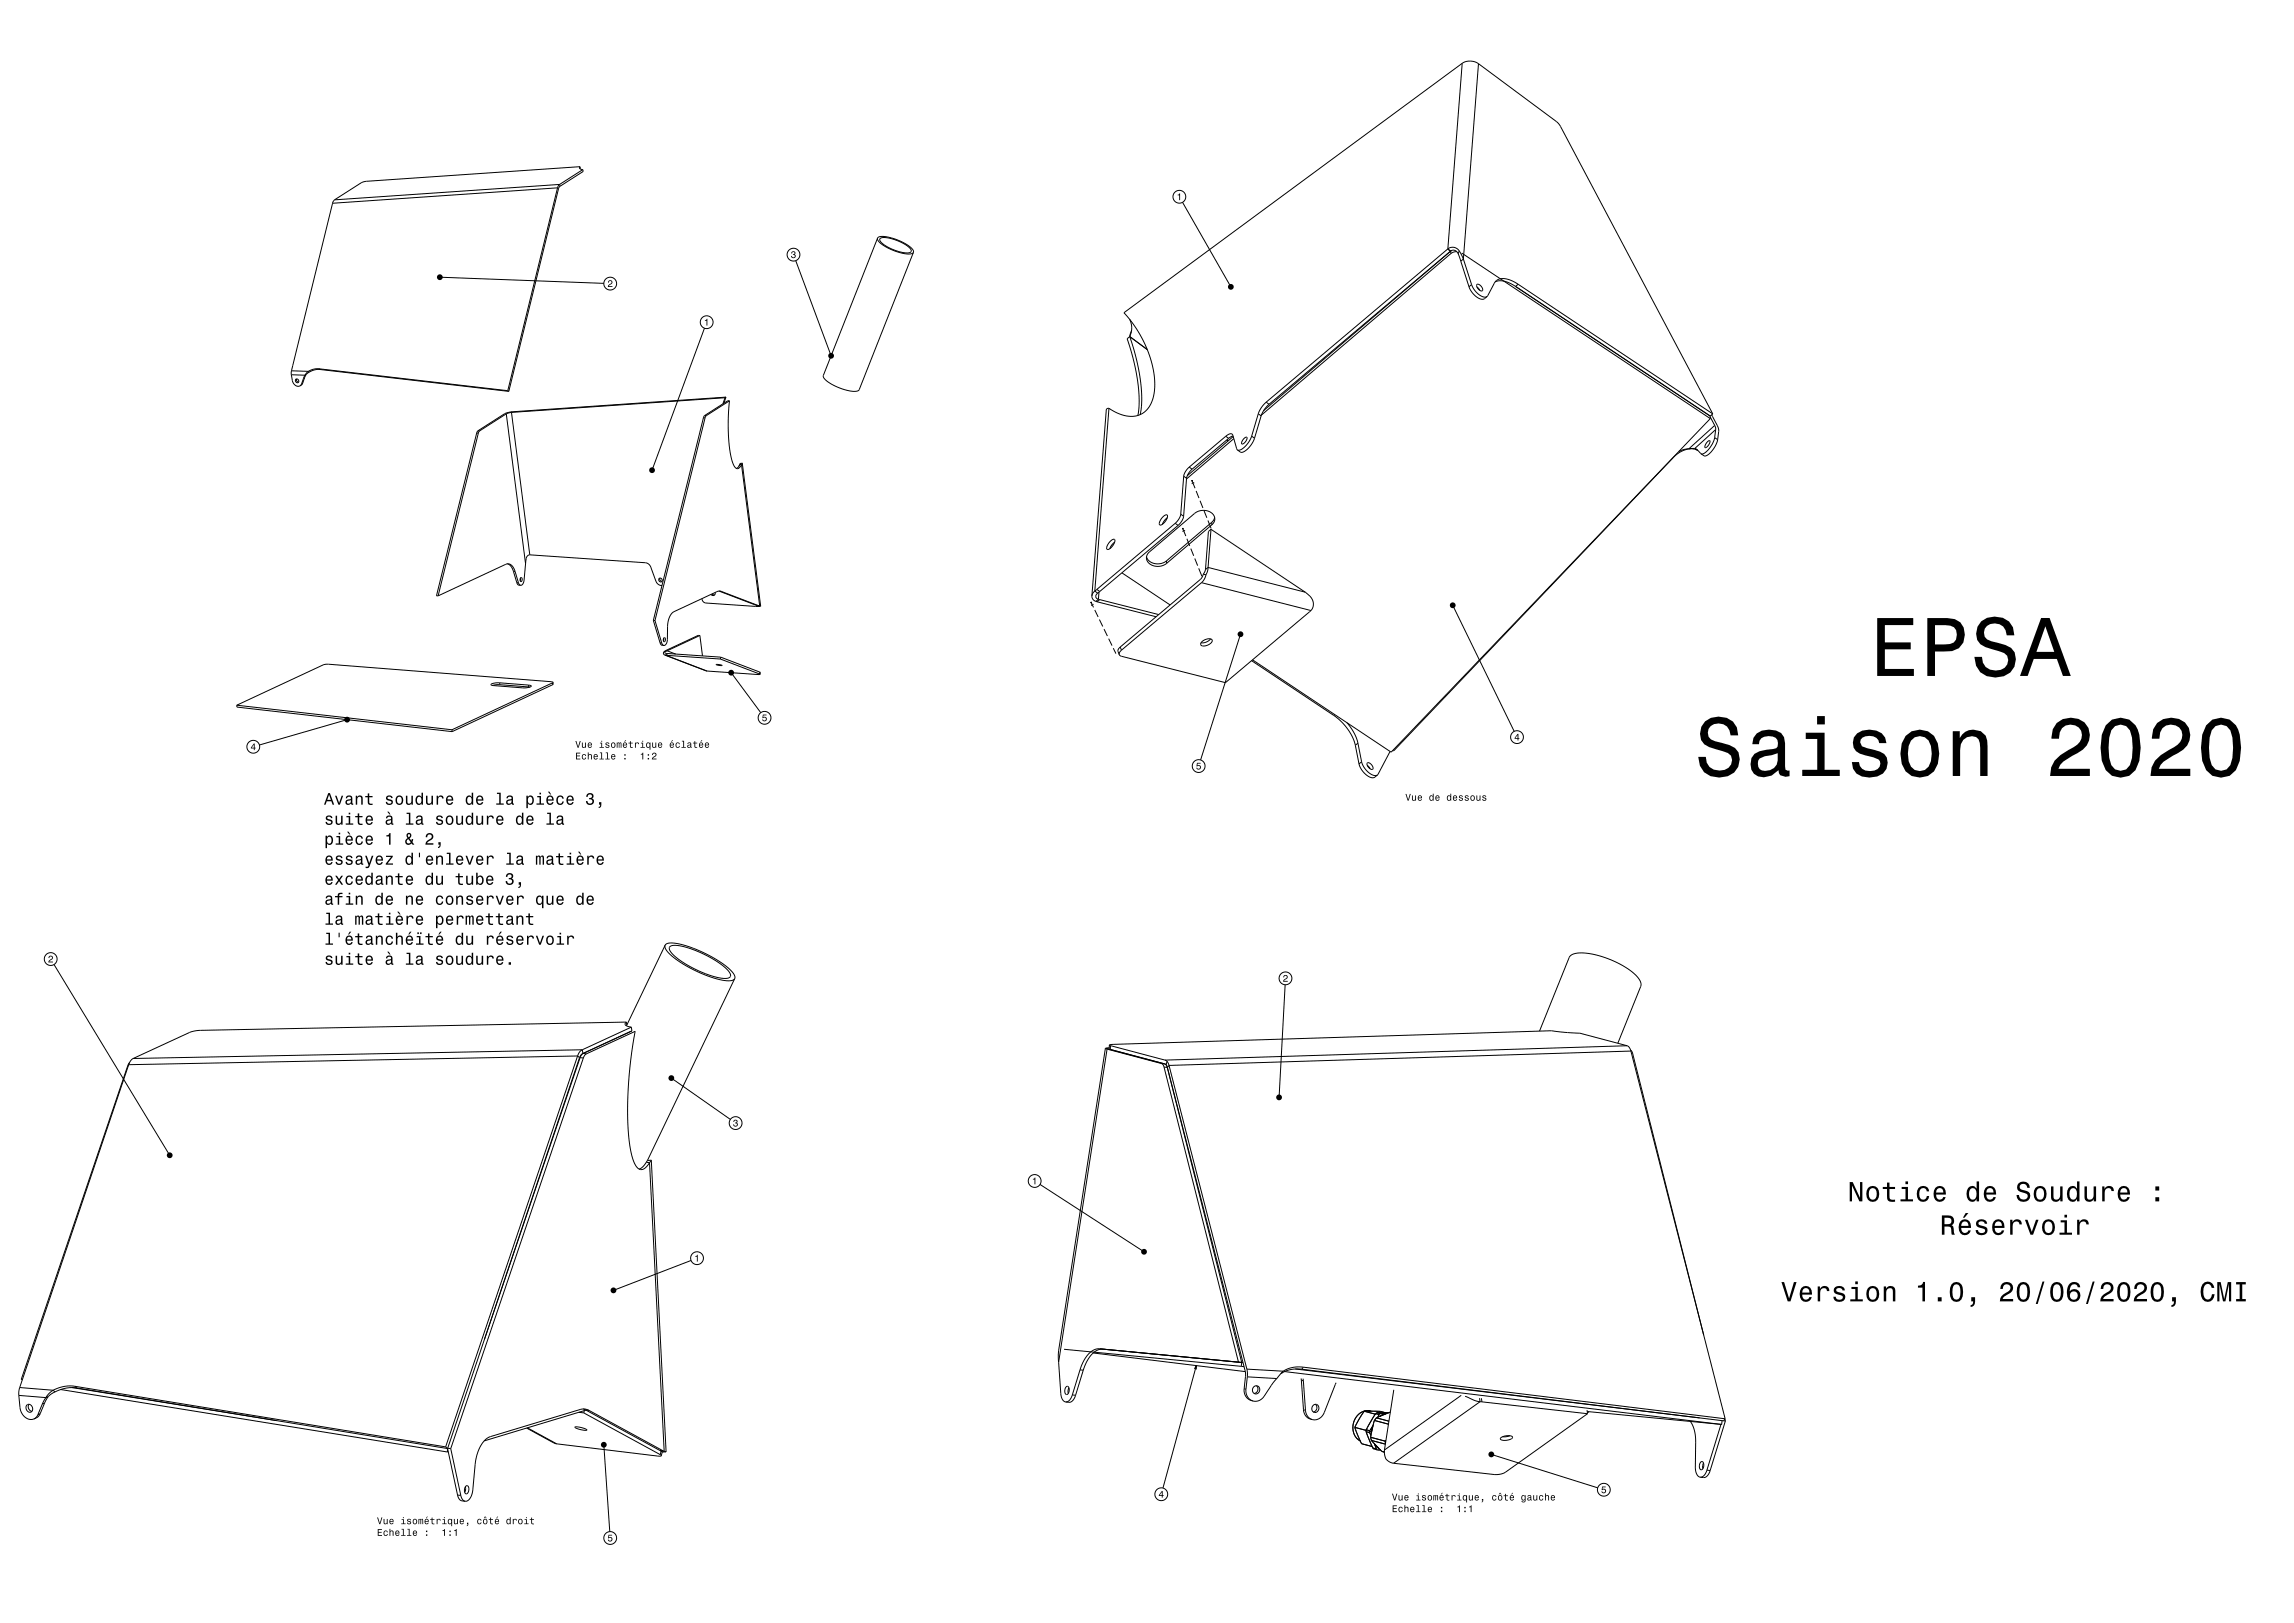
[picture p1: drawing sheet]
<svg xmlns="http://www.w3.org/2000/svg" width="1189mm" height="841mm" viewBox="0 0 1189 841" stroke-linecap="round" stroke-linejoin="round" font-family="sans-serif">
<g fill="none" stroke="#000" stroke-width=".52">
<path d="M758 33l-175 129 7 10 5 11 3 11v10l-1 4-1 3-3 3-3 1-3 1-4-1-4-1-4-2M758 33a8 8 0 0 1 8 0M758 33l-8 96M766 33l41 30 1 2 80 149M766 33l-8 101M289 97l-117 8M289 97l1 1M289 97l-26 105M290 98l-26 105M290 96l-1 1M290 96l-117 8M290 96v1"/>
<path d="M290 97v1M301 86l-1 1 2 1M301 86l-112 8-2 1-14 9M301 86v2M302 88l-12 8M302 88v1l-12 8M172 105l-21 87M173 104l-1 1M613 105l25 44M412 135l19 49M455 123l-28 72v1l2 2 6 3 7 2h2l1-1 28-71M455 123v2l2 1 6 4 7 2h2l1-1"/>
<path d="M455 123h1h2l7 1 6 4 2 1v2M456 124l4-1 5 2 6 3 1 1v1l-1 1h-2l-6-2-6-3-1-1zM750 129l-94 79M750 129l2 1M750 129a4 4 0 0 1 6 1M750 129h.1M752 130h2l2 1M752 130l-94 79M752 130l-97 83M752 130v1M752 131l-98 84M752 130h.1"/>
<path d="M755 130l-3 1M756 131l1 4M756 130l2 4M756 130v1M757 135l4 14M758 131l128 86M758 134l-1 1M758 134l5 13M228 144l85 3M761 149l2 3 3 3h3l2-1M763 147l1 3 2 3 3 1h2M763 147l-2 2"/>
<path d="M766 149l1 1M766 147h1l1 1a1.2 1.2 0 0 1 1 2 1.2 1.2 0 0 1-1 1l-2-2zM775 146l2-1 3 1 6 2M786 148l100 68M787 147l-6-2h-4l-2 1-4 8M787 147l101 67M787 147l-1 1M365 170l-27 74M586 165l1 5-1 4M586 174l9 7M586 174l3 12 2 11 1 10-1 8M586 174l-2 2 4 13 2 12v8v6"/>
<path d="M587 171l-1 3M151 194l1 5 2 1h2M151 194h7M151 192v2M151 192h9M154 196v1l1 1M156 199v1M157 199l-1 1M157 199h-1M157 196l-1 3M158 196l-1 3M158 196h-1"/>
<path d="M158 194l-1 2M159 194l-1 2M159 194h-1M160 192l-2 2M160 192v1M160 193l-1 1M165 191h-3l-2 1M165 191l98 11M165 191h1M166 191l-3 1-3 1M166 191l98 12M262 214l-13 9"/>
<path d="M262 214l10 78M263 202l1 1M263 214h-1l-14 9M263 214h1M264 214h-2M265 214h-1M265 214l10 74M266 213l-3 1M266 213l-1 1M365 216v1M365 216l-26 105M365 215v1"/>
<path d="M365 215h1M365 217l-26 105M366 215l-1 2M376 206l-1 3M376 206l-111 8M376 206l-110 7M376 206h.1M378 208l-1 14 2 14 1 4 1 3h2l1-2M378 208h-1l-12 7M378 208l-12 7M575 212h-2l-7 97M575 212l-8 94"/>
<path d="M652 214l-3 12M652 214l2 2M654 216l-4 11M656 208l-2 3-2 3M656 208l2 1M658 209l-3 3-1 4M886 216v1M886 216l3 4M886 217l-165 173-72-48M887 215l4 7-1 6M888 214l-2 2M247 224l-21 85h1"/>
<path d="M247 224h1M248 223l-1 1M248 223h1M248 224l-21 85M249 223l-1 1M635 226l2-1h2l2 8M635 226l-19 16M635 226l2 1M636 228v1v-1M637 227l-19 16M639 226l-2 1M639 226l-24 21"/>
<path d="M639 227l-24 21M645 227a.8 .8 0 0 1 1-1 .8 .8 0 0 1 0 1v2a1.2 1.2 0 0 1-1 1 1.2 1.2 0 0 1-2 0zM649 226l-4 5-2 2h-2M649 226l1 1M650 227l-2 4-3 3h-2l-2-1M867 237l-145 152M867 237h.1M875 233l-5 1M875 233h5M876 233l-5 1-4 3M878 232l-3 1M878 232l4 3"/>
<path d="M878 232l2 1M880 233h.1M885 229a.8 .8 0 0 1 1 0 .8 .8 0 0 1 0 1l-1 1a.9 .9 0 0 1-1 1 .9 .9 0 0 1-1-1 .9 .9 0 0 1 1-1zM889 227l-1 3-2 3-3 2h-1M889 227l1 1M889 220v3M889 220l-14 13M889 223l-11 9M889 223v4M890 228l-1 4-3 3-2 1-2-1M383 241v1M383 241l-1 2"/>
<path d="M383 241h1M384 241l10 73M385 240l-1 1M385 240l-2 1M385 240l9 74M614 247l-2 19M614 247l1 1M615 248l-2 20M616 242l-2 2v3M616 242l2 1M618 249l1 4M618 243l-2 3-1 2"/>
<path d="M618 250v1M618 249v1M619 250h.1M620 254l1 4M622 259l1 4M603 268l1-1h1l-1 3-3 2v-2zM605 268l-3 4M609 271l-40 34M609 271l2 1M611 272l-41 35M612 266l-1 3-2 2M612 266l1 2"/>
<path d="M613 274l2 4M613 275v1M613 274h.1M613 268v2l-2 2M614 275h.1M615 279l2 4M624 265l2 3M626 270l2 4M628 274l49 33M628 274l-2 1-1 20M628 274l-2 20M628 271v1"/>
<path d="M628 271l-23 20M628 272l2-3-2-3-3-1h-4l-25 21-1 2v3l2 2h4l4-1M628 272l-23 20M630 268l-2 3M263 292l2 1 1 3M266 296l2 6M266 296h1M267 296l-2-3-2-1-36 17M267 296l2 6M270 300v1M270 299a.9 .9 0 0 1 1 1 .9 .9 0 0 1-1 1zM272 292v9l-1 2h-1"/>
<path d="M275 288l-2 1-1 3M275 288h.1M275 288l60 4 2 1 3 9 2 1h1M342 300v1h1M575 281l2-1h1l-1 3-3 2v-2zM578 281l-3 3M581 297l25 16M594 289l2 2 3 1h3l3-1M605 291v1M617 284l2 4M619 289l2 4M621 294l2 5"/>
<path d="M624 298l-2 2-41 35M624 298h1M625 295l-1 3M625 298l-2 4M626 294l-1 4M626 294l51 13M626 294l-1 1M268 302l1 1h1M268 302h1M269 302l1 1M364 310v2h2l26 2M369 308h1"/>
<path d="M371 307a1.2 1.2 0 0 1-1 2 1.2 1.2 0 0 1-2-1M373 306h.1M373 306h1M373 306l20 8M374 306l-2 1-24 11-2 4v11l-1 1h-1M374 306l20 8M392 314h.1M393 314h.1M393 314h1M393 314h-1M394 314h.1M394 314h-1"/>
<path d="M565 312l2 3M566 313v1M566 312h-1l1 1M566 309v2l2 1M566 313h1M567 316l2 4M567 306l-1 3M567 306l2 1M568 312h1M569 305l-2 1M569 305l1 2M569 312l30 8"/>
<path d="M569 307l-1 2 1 2M569 311h1M569 311l-1 1M570 307l-1 4M570 311l31 7M570 311l-1 1M570 307h-1M623 302l-42 35M623 302l56 14M677 307v1a6 6 0 0 1 2 8M679 316l-44 38-54-14-1-1M753 314l32 65"/>
<path d="M339 321v1M339 321l3 12M339 322l4 11M342 333l1 1h1M342 333h1M343 333l1 1M344 331v1M344 330a.9 .9 0 0 1 1 1 .9 .9 0 0 1-1 1zM344 338v1h1M345 339l21 9M345 339v1M345 337l-1 1"/>
<path d="M345 337h1M345 338v1M345 338h-1M345 340h1M345 340l21 8M345 339h1M346 340l27 1M346 339l28 2M346 339v1M346 337l-1 1M346 337l4 2M363 329l-18 8"/>
<path d="M363 329l-17 8M363 329l1 11M570 321l2 4M572 326l2 4M575 331l1 4M577 336l1 3M581 335l-2 2 1 2M581 335v2M581 337l-1 2M623 333l3-2h2v1l-1 2-3 1-2-1zM627 331l-2 2h-2M643 329l-21 65"/>
<path d="M259 354h-3l-2 1 17 1h4l-1-1M259 354v1M259 354l15 1M259 355h-4M259 355l15 1M274 355v1M274 356h1M286 354l-52 24M286 354v1M286 355l-52 24M287 354l-118-10-46 21M287 354h-1"/>
<path d="M287 354l-1 1M366 348l28 1M371 344l3 1zM373 341l21 8M374 341l20 7M374 341h-1M379 349l15 20M394 349h.1M394 348v1M649 342l42 29M123 365l111 13M123 365v1l111 13"/>
<path d="M180 373l-46 13M234 378v1M691 371l4 3 3 4 3 4 1 4M692 370l-1 1M698 375l4 5 2 5M702 386l2 10M704 385l2 10M704 385l-2 1M704 396l2 3 3 3 3 1 2-1M706 395l1 3 2 2 3 2h2M706 395l-2 1M709 397l1 1"/>
<path d="M709 395h1l1 1a1.2 1.2 0 0 1 1 2 1.2 1.2 0 0 1-1 1l-2-2zM720 389l-6 13M28 500l60 99M345 490v2l3 3 6 4 7 4 13 5h5l2-1M345 490l2-1h5l6 2 7 3 7 4 5 3 3 4 1 2M345 490l-20 42M347 491l3-1h4l11 5 11 6 2 3 1 2-3 1h-4l-12-5-10-7-3-2zM381 507l-45 94M666 510l-3 59M322 537h.1M325 530l-1 1 3 1M325 530l-222 4-4 1-30 13"/>
<path d="M325 530v1M325 531h.1M327 532l1 2-26 12M327 532l-25 12M798 534l16-38 1-1 2-1h7l9 2 8 4 6 5 3 4v2l-11 30M66 552l-55 163h1M66 552h.1M67 552l-57 167M67 551l-1 1M69 548l-2 4M299 547l-232 5M299 547l1 1"/>
<path d="M299 547l-68 203M300 548l-68 203M301 548h1M301 548l-50 146M302 544l-2 1-1 2M302 544l-233 4M302 544v2M302 546l-2 2M302 548l-68 203M304 546l-2 2M304 546h-2l-1 2M304 546l25-12-2 14-1 15-1 15 1 12 2 9 2 6 2 1h1l4-4"/>
<path d="M348 559l31 21M573 543l-24 157v6M573 543l1 1M573 543h.1M573 543l2 1M574 544l-25 162M574 544l28 7M575 544h.1M575 543h-2M575 542l229-8 15 1 24 7M575 542h1M575 542v2"/>
<path d="M575 544l29 8M576 542l28 7M576 542l-1 2M602 551l1 2M602 551h2l1 2M603 553l39 153h2M603 553h2M604 549l1 1M604 552l1 1M605 550l1 2M605 550l-1 2M605 553l39 153"/>
<path d="M605 553l40 158v9M606 552l-1 1M606 552l40 157M843 542l2 3M843 542l-239 7M845 544l1 2M845 545l-239 7M845 545l49 190M846 546h.1M846 546l37 146M335 602l-2 3-2 1M335 602h2"/>
<path d="M336 601l-1 1M336 601h.1M337 602l7 150M338 601h.1M338 601h-2M338 601l-1 1M338 601l7 151M539 614l54 35M358 653l-40 16M552 699l91 9M570 699h-3l-3 3-2 3-2 5M570 699h2l-3 1-3 2-3 4-2 4"/>
<path d="M570 699l74 7M10 719v4M10 719l18 1M37 719l195 32M39 718l1 1h-6l-5 2M39 718h-6l-5 2M39 718l192 32M549 706l1 17 1 2 1 1M553 719a1.5 1.5 0 0 1 1 0 1.5 1.5 0 0 1 0 2 1.2 1.2 0 0 1-1 2 1.2 1.2 0 0 1-1-2zM554 719v3M560 710l-4 13M560 710h1"/>
<path d="M561 710l-4 13M567 701l78 10M619 709l1-1v2M620 708l-17 63M643 708h2M644 706h.1M644 706l-1 2M645 720v2l1 2 3 2M645 720h1M646 720l1 4 2 2M646 709v4M646 709l19 2"/>
<path d="M646 713v7M646 713l16 1M651 718a2.2 2.2 0 0 1 1 2 2.2 2.2 0 0 1-2 2M662 714l-8 11-2 1h-3M664 712h.1M665 711l-3 3M665 711l-1 1M666 711l226 27M671 709l210 26M674 714l1 1M675 715l1 16M675 715l1 1"/>
<path d="M675 709l-6 1-5 2M675 709l218 27M675 714l1 2M676 716l1 15M676 708l-6 1-5 2M676 708l218 27M676 708l-1 1M693 717l-7 16-3 2-3 1M10 723v7l1 3 3 2h4M10 723l14 1M14 728a1.9 1.9 0 0 1 3 1 1.9 1.9 0 0 1-2 3 2.5 2.5 0 0 1-1-4zM15 728a2.4 2.4 0 0 0 2 3"/>
<path d="M20 733l-2 2M21 733l-1 1-2 1M21 733h-1M22 728l-2 5M23 727l-2 6M23 727l-1 1M24 724l-2 4M25 724l-2 3M25 724h-1M28 720l-4 4M28 720l1 1M29 721l-4 3"/>
<path d="M31 720l201 32M273 740l16 8M298 739l3 1 3 1h-3zM300 732h3M302 730l2 1M302 731h1M303 732l39 22M303 731v1M304 731h1M304 731l38 21M304 731l-53 16M305 731l-2-1h-2l-49 15-2 3-2 5-2 5-1 16-2 3-2 1"/>
<path d="M305 731l39 21M556 723l-2 3h-2M556 723h1M557 723l-2 3h-3M650 722h.1M676 731l1 3 3 2M676 731h1M677 731l1 3 2 2M682 728a2.3 2.3 0 0 1 0 2 2.3 2.3 0 0 1-1 2M702 740l3 6M702 740l6 1M706 733l-4 7"/>
<path d="M707 731l-1 2M707 731l6 2M709 731h1M709 731h-2l-3 2-2 4-1 3 1 3 1 2 2 2M709 731h-2l-3 2-1 2-1 2-1 3 1 3 1 2 2 2M710 731h-3M710 731h5l3 1M710 731h1M711 739h.1M711 739v3M711 739l-1 2M712 739h-1"/>
<path d="M712 738l-1 5M712 736v2M712 736l8 2M713 733h.1M713 733l-5 8M713 733h2M713 732v1M713 735l-1 1M713 735l7 1M714 732h-1M714 732h6M714 732l2 1"/>
<path d="M714 732h.1M715 733l-1 1M715 734l-2 1M715 733h.1M715 734l3-1zM716 733h2M716 733h-1M718 733h.1M719 732h2zM719 732l-4 2M720 732h.1M722 720l-4 31"/>
<path d="M757 723l-39 28M759 724l8 2M767 724v2M767 726h1M767 726l-45 32M768 725v1M768 726l55 7M781 722v1M786 723h.1M823 731v2M823 731l69 7M823 733l-43 30-2 1h-3l-53-6"/>
<path d="M824 732h-1M876 737l2 3 1 4v18l1 3h1M892 738l-7 24M893 736l-1 2M893 736h.1M893 736h1M894 735v1M894 735l-1 1M894 736l-8 26M231 750l1 1M232 751v1M232 751l5 24"/>
<path d="M232 750l2 1M232 752h.1M234 751l5 24M289 748l54 6M313 749l3 45M342 752h1M342 752h2M342 754h1M343 752h.1M343 752h1M343 752l-1 2M343 752v2"/>
<path d="M344 752h.1M344 752h1M345 752h-2M345 752h.1M705 746l1 2M705 747h.1M706 748l5 2M708 741h.1M708 741v1M708 742l4 8M708 742h2M708 741h2"/>
<path d="M710 742h1M710 742h.1M710 742l1 2M710 741v1M710 745l1 1M710 745l8 2M711 744l-1 1M711 743l-1 2M711 743v1M711 746l1 2M711 746l7 2M711 742v1"/>
<path d="M712 750v1M712 750l1 1M712 751h.1M712 748l3 3M712 751h2M712 748l1 1M713 749l2 2zM713 749v2M713 751h.1M713 751h1M714 751h2M715 751h1"/>
<path d="M715 751l1 1M716 751v1M716 752h1M716 752h2M718 751v5l2 2h2M718 747v1M718 748h.1M718 746v1M773 754l55 17M778 745l3-1 3 1-1 1h-3h-2zM783 744h-4M882 758a1.5 1.5 0 0 1 1 0 1.5 1.5 0 0 1 0 2 1.4 1.4 0 0 1-2 2 1.2 1.2 0 0 1 0-2z"/>
<path d="M883 758v3M237 775l1 2 3 1M237 775h2M239 775l1 2 1 1M241 770v3M241 770a1.9 1.9 0 0 1 2 2 1.9 1.9 0 0 1-1 2 1.2 1.2 0 0 1-1 0 1.2 1.2 0 0 1 0-2zM885 762l-2 3h-2M885 762h1M886 762l-2 3h-3"/>
<circle cx="611" cy="102" r="3"/>
<circle cx="411" cy="132" r="3"/>
<circle cx="316" cy="147" r="3"/>
<circle cx="366" cy="167" r="3"/>
<circle cx="154" cy="197" r="1"/>
<circle cx="342" cy="301" r="1"/>
<circle cx="396" cy="372" r="3"/>
<circle cx="131" cy="387" r="3"/>
<circle cx="621" cy="397" r="3"/>
<circle cx="786" cy="382" r="3"/>
<circle cx="26" cy="497" r="3"/>
<circle cx="666" cy="507" r="3"/>
<circle cx="381" cy="582" r="3"/>
<circle cx="536" cy="612" r="3"/>
<circle cx="361" cy="652" r="3"/>
<circle cx="651" cy="720" r="2"/>
<circle cx="682" cy="730" r="2"/>
<circle cx="602" cy="774" r="3"/>
<circle cx="831" cy="772" r="3"/>
<circle cx="316" cy="797" r="3"/>
</g>
<g fill="#000">
<path d="M610 101l2-1v4h-1v-3z" fill-rule="evenodd"/>
<path d="M410 130a1 1 0 0 1 2 0 1 1 0 0 1 0 2 1.2 1.2 0 0 1 0 2 1.2 1.2 0 0 1-2-1 .7 .7 0 0 0 1 1 .7 .7 0 0 0 1-1 .7 .7 0 0 0-1-1h1a.7 .7 0 0 0-1-1h-1z" fill-rule="evenodd"/>
<path d="M315 146a1.2 1.2 0 0 1 2 0 1.2 1.2 0 0 1-1 1v1h1v1h-2l1-2a.7 .7 0 0 0 1-1 .7 .7 0 0 0-1 0h-1z" fill-rule="evenodd"/>
<path d="M365 166l2-1v4h-1v-3z" fill-rule="evenodd"/>
<path d="M973 320v30h19v-3h-15v-11h13v-3h-13v-9h15v-4zM999 320v30h4v-12h4a9 9 0 0 0 11-6 9 9 0 0 0-5-11l-4-1zM1003 324h5a5 5 0 0 1 6 5 5 5 0 0 1-6 5h-5zM1027 322a8 8 0 0 0 2 13 29 29 0 0 1 11 5 5 5 0 0 1-6 7 7 7 0 0 1-7-7h-4a11 11 0 0 0 9 11 11 11 0 0 0 12-5 8 8 0 0 0-5-12l-7-2a5 5 0 0 1-4-5 5 5 0 0 1 6-4 6 6 0 0 1 6 6h4a9 9 0 0 0-10-10l-4 1zM1058 320l-11 30h4l3-9h12l3 9h4l-11-30zM1060 325l5 13h-10z" fill-rule="evenodd"/>
<path d="M395 370h2v1h-1v1a1.2 1.2 0 0 1 1 0 1.2 1.2 0 0 1 0 2 1.2 1.2 0 0 1-2-1 1 1 0 0 0 2 0 .8 .8 0 0 0 0-1 .8 .8 0 0 0-1 0h-1z" fill-rule="evenodd"/>
<path d="M132 385l-2 3h2v1l1-2h-1v-2zM132 386v1h-2z" fill-rule="evenodd"/>
<path d="M299 390v4h2v-1h-2v-1h2v-1h-2v-1h2zM302 391a1.3 1.3 0 0 0 0 2 1.3 1.3 0 0 0 2 0 1 1 0 0 1-2 0 1 1 0 0 1 0-2 1.1 1.1 0 0 1 2 1l-1-1zM305 390v4v-2a.7 .7 0 0 1 1-1 .6 .6 0 0 1 0 1v2h1v-2a.9 .9 0 0 0-1-1 .9 .9 0 0 0-1 0v-1zM308 391a1.3 1.3 0 0 0 0 2 1.3 1.3 0 0 0 2 0 .9 .9 0 0 1-1 0 .9 .9 0 0 1-1-1h2l-1-1zM308 391h1v1h-1zM311 390h1v3l-1 1h2l-1-1v-3zM314 390h1v3l-1 1h2l-1-1v-3zM317 391a1.3 1.3 0 0 0 0 2 1.3 1.3 0 0 0 2 0 .9 .9 0 0 1-1 0 .9 .9 0 0 1-1-1h2l-1-1zM317 391h1l1 1h-2zM324 393v1v-1zM324 391v1v-1z" fill-rule="evenodd"/>
<path d="M298 384l1 3h1l1-3-1 3-1-3zM302 385v2a.9 .9 0 0 0 0 1 .9 .9 0 0 0 1-1h1v-2l-1 2-1-2zM305 385a1.3 1.3 0 0 0 0 2 1.3 1.3 0 0 0 2 0 .9 .9 0 0 1-1 0 .9 .9 0 0 1-1-1h2l-1-1zM305 385h1v1h-1zM311 385h1v2h-1h2h-1v-2zM314 385v1l1 1h-1a1 1 0 0 0 1 1 1 1 0 0 0 0-2l-1-1h1h1zM317 386a1.3 1.3 0 0 0 2 0 1.3 1.3 0 0 0-2 0zM317 386a1 1 0 0 1 2 0 1 1 0 0 1-2 0zM320 385v2v-2l1 2v-2l1 2v-2zM324 384h1zM323 385a1.3 1.3 0 0 0 0 2 1.3 1.3 0 0 0 2 0 .9 .9 0 0 1-1 0 .9 .9 0 0 1-1-1h2l-1-1zM323 385h1l1 1h-2zM327 384v1h-1h1v2l1 1-1-1v-2h1h-1zM329 385v2h1v-2l1 1a.9 .9 0 0 0 0-1 .9 .9 0 0 0-1 0zM332 385h1v2h-1h2h-1v-2zM335 385a1.3 1.3 0 0 0 0 2 1.3 1.3 0 0 0 2 0v2v-4zM335 385h1a.9 .9 0 0 1 1 1 1.1 1.1 0 0 1-2 1zM338 385v2a.9 .9 0 0 0 1 1 .9 .9 0 0 0 1-1v-2l-1 2-1-2zM341 385a1.3 1.3 0 0 0 0 2 1.3 1.3 0 0 0 2 0 .9 .9 0 0 1-1 0 .9 .9 0 0 1-1-1h2v-1zM342 385l1 1h-2z" fill-rule="evenodd"/>
<path d="M332 391h1v3v-4zM336 393v1v-1zM336 391v1v-1zM338 390v1a.8 .8 0 0 1 1-1 .8 .8 0 0 1 1 1 .8 .8 0 0 1-1 1l-1 2h2v-1h-2h1a1.3 1.3 0 0 0 1-2 1.3 1.3 0 0 0-1-1z" fill-rule="evenodd"/>
<path d="M348 384h1zM347 385a1.3 1.3 0 0 0 0 2 1.3 1.3 0 0 0 2 0 .9 .9 0 0 1-1 0 .9 .9 0 0 1 0-1h1v-1zM348 385l1 1h-1zM350 385a1.3 1.3 0 0 0 0 2 1.3 1.3 0 0 0 2 0 .9 .9 0 0 1-1 0 1 1 0 0 1 0-2 .9 .9 0 0 1 1 1v-1zM353 384h1v3h-1h2v-3zM357 385l-1 1 2-1v1a1 1 0 0 0-2 0 1.1 1.1 0 0 0 1 2l2-1-1-2zM357 387a.6 .6 0 0 1 1 0 .6 .6 0 0 1-1 0zM360 384v1h-1h1v2l1 1-1-1v-2h1h-1zM364 384h-1h1zM363 385a1.3 1.3 0 0 0-1 2 1.3 1.3 0 0 0 2 0 .9 .9 0 0 1-1 0 .9 .9 0 0 1 0-1h2l-1-1zM363 385h1v1h-1zM366 385a1.3 1.3 0 0 0-1 2 1.3 1.3 0 0 0 2 0h1a1 1 0 0 1-2 0 .9 .9 0 0 1 0-1h2l-1-1zM366 385h1v1h-1z" fill-rule="evenodd"/>
<path d="M620 395h2l-1 1v1a1.2 1.2 0 0 1 1 0 1.2 1.2 0 0 1 0 2 1.2 1.2 0 0 1-2-1 1 1 0 0 0 2 0 .8 .8 0 0 0 0-1 .8 .8 0 0 0-1 0h-1z" fill-rule="evenodd"/>
<path d="M787 380l-2 3h2v1l1-2h-1v-2zM787 381v1h-2z" fill-rule="evenodd"/>
<path d="M884 374a8 8 0 0 0 2 13 29 29 0 0 1 11 5 5 5 0 0 1-6 7 7 7 0 0 1-7-7h-4a11 11 0 0 0 9 11 11 11 0 0 0 12-6 8 8 0 0 0-5-11l-7-2a5 5 0 0 1-4-5 5 5 0 0 1 6-4 6 6 0 0 1 6 6h4a9 9 0 0 0-10-10l-4 1zM911 380l-2 2-1 4h4a5 5 0 0 1 4-5 5 5 0 0 1 5 2v4v1h-2a12 12 0 0 0-11 5 7 7 0 0 0 2 8 7 7 0 0 0 8 1l4-3 1 3 2 1 3-1v-3h-3v-14a7 7 0 0 0-8-7l-4 1zM912 393l9-3a7 7 0 0 1-1 7 7 7 0 0 1-7 2 4 4 0 0 1-1-6zM936 380v3h6v16h-8v3h20v-3h-8v-19zM942 371v4h4v-4zM963 380a6 6 0 0 0-2 7 6 6 0 0 0 6 4l7 3a3 3 0 0 1 0 3 3 3 0 0 1-2 2 6 6 0 0 1-8-4h-4a8 8 0 0 0 9 8 8 8 0 0 0 9-10 13 13 0 0 0-10-5l-3-1-1-2a5 5 0 0 1 4-4 5 5 0 0 1 6 3v1h4a7 7 0 0 0-9-7l-4 1zM988 381a17 17 0 0 0 0 19 10 10 0 0 0 16-4 14 14 0 0 0-5-17l-4-1-4 1zM990 384a6 6 0 0 1 7-2 6 6 0 0 1 4 5 11 11 0 0 1-3 12 6 6 0 0 1-9-5v-7zM1012 379v23h4v-13a6 6 0 0 1 3-7 6 6 0 0 1 6 1l1 5v14h4v-15a8 8 0 0 0-5-9 8 8 0 0 0-9 4v-3zM1066 375l-2 3-1 5h4a6 6 0 0 1 5-7 6 6 0 0 1 7 4 6 6 0 0 1-4 7 21 21 0 0 0-12 11v4h20v-4h-16a15 15 0 0 1 10-8 10 10 0 0 0 5-13 10 10 0 0 0-13-4zM1091 376a26 26 0 0 0 0 23 10 10 0 0 0 11 4 10 10 0 0 0 7-9 25 25 0 0 0-2-18 10 10 0 0 0-16 0zM1096 376l3-1 3 1 2 2a29 29 0 0 1 0 18 5 5 0 0 1-10 0 29 29 0 0 1 0-18zM1118 375l-2 3-1 5h4a6 6 0 0 1 5-7 6 6 0 0 1 7 4 6 6 0 0 1-4 7 21 21 0 0 0-12 11v4h20v-4h-16a15 15 0 0 1 10-8 10 10 0 0 0 5-13 10 10 0 0 0-13-4zM1143 376a26 26 0 0 0 0 23 10 10 0 0 0 11 4 10 10 0 0 0 7-9 25 25 0 0 0-2-18 10 10 0 0 0-16 0zM1148 376l3-1 3 1 2 2a29 29 0 0 1 0 18 5 5 0 0 1-10 0 29 29 0 0 1 0-18z" fill-rule="evenodd"/>
<path d="M170 411l-2 6h1v-2h3v2h1l-2-6zM171 412v2h-1zM174 412l1 5h1l2-5h-1l-1 4-2-4zM180 413l-1 1h1a.9 .9 0 0 1 1-1 .9 .9 0 0 1 1 1 1.7 1.7 0 0 0-3 1 1.7 1.7 0 0 0 1 2l2-1 1 1v-1l-1-3zM180 415a1 1 0 0 1 2 0 1 1 0 0 1-2 0zM184 412v5h1v-3l1-1 1 1v3h1v-3a1.5 1.5 0 0 0-1-2 1.5 1.5 0 0 0-2 1v-1zM191 411v1h-2v1h2v4h2v-1h-1l-1-1v-2h2v-1h-2v-1zM200 413a2.4 2.4 0 0 0 3 2 1.1 1.1 0 0 1-1 2 1.1 1.1 0 0 1-1-1h-1a1.7 1.7 0 0 0 2 1 1.7 1.7 0 0 0 1-3h-2a.9 .9 0 0 1 1-1 .9 .9 0 0 1 1 1h1l-2-2zM206 413a2.3 2.3 0 0 0-1 3 2.3 2.3 0 0 0 4 0 2.2 2.2 0 0 0-1-3 2.2 2.2 0 0 0-2 0zM206 413a1.7 1.7 0 0 1 2 2 1.7 1.7 0 0 1-2 1v-1zM210 412v3a1.5 1.5 0 0 0 1 2 1.5 1.5 0 0 0 2-1v1h1v-5h-1v4h-1h-1v-4zM216 413a2.3 2.3 0 0 0-1 3 2.3 2.3 0 0 0 3 1v-1v1h1v-6h-1v2l-1-1zM216 413h1a1.7 1.7 0 0 1 1 2 1.7 1.7 0 0 1-1 1l-1-1zM221 412v3a1.5 1.5 0 0 0 1 2 1.5 1.5 0 0 0 2-1v1v-5v4h-2v-4zM226 412v5h1v-4h2v1h1a1.5 1.5 0 0 0-1-2 1.5 1.5 0 0 0-2 1v-1zM232 413a2.3 2.3 0 0 0-1 3 2.3 2.3 0 0 0 4 0h-2l-1-1h3a1.9 1.9 0 0 0-1-3 1.9 1.9 0 0 0-2 1zM232 413h2v1h-2zM242 413a2.3 2.3 0 0 0-1 3 2.3 2.3 0 0 0 3 1v-1v1h1v-6h-1v2l-1-1zM242 413h1a1.7 1.7 0 0 1 1 2 1.7 1.7 0 0 1-1 1l-1-1zM247 413a2.3 2.3 0 0 0 0 3 2.3 2.3 0 0 0 3 0h-2v-1h3a1.9 1.9 0 0 0-1-3 1.9 1.9 0 0 0-3 1zM248 413h1l1 1h-2zM258 411h1v5h-2v1h4v-1h-1v-5zM263 413v1a.9 .9 0 0 1 1-1 .9 .9 0 0 1 1 1 1.7 1.7 0 0 0-2 1 1.7 1.7 0 0 0 0 2l2-1 1 1v-1l-1-3zM263 415a1 1 0 0 1 2 0 1 1 0 0 1-2 0zM273 412v7h1v-3v1a2.2 2.2 0 0 0 3-2 2.2 2.2 0 0 0-3-2v-1zM274 413a1.7 1.7 0 0 1 2 2 1.7 1.7 0 0 1-2 1v-1zM278 412v1h2v3h-2v1h4v-1h-2v-4zM280 411v1v-1zM284 410l2 2-1-2zM284 413a2.3 2.3 0 0 0-1 3 2.3 2.3 0 0 0 4 0h-2l-1-1h3a1.9 1.9 0 0 0-1-3 1.9 1.9 0 0 0-2 1zM284 413h2v1h-2zM289 413a2.3 2.3 0 0 0 0 3 2.3 2.3 0 0 0 3 0v-1h-1v1a1.6 1.6 0 0 1-2-1 1.6 1.6 0 0 1 2-2v1h1l-1-2zM294 413a2.3 2.3 0 0 0 0 3 2.3 2.3 0 0 0 3 0h-2l-1-1h3a1.9 1.9 0 0 0-1-3 1.9 1.9 0 0 0-2 1zM295 413h1l1 1h-3zM304 411v2h1a1.1 1.1 0 0 1 0-1 1.1 1.1 0 0 1 2 0 1.1 1.1 0 0 1-1 1l-1 1a1.3 1.3 0 0 1 2 1 1.3 1.3 0 0 1-1 2 1.3 1.3 0 0 1-1-2h-1a2 2 0 0 0 2 2 2 2 0 0 0 1-3 1.7 1.7 0 0 0 0-3 1.7 1.7 0 0 0-3 0zM310 416v1h1l-1 2 1-1 1-1v-1z" fill-rule="evenodd"/>
<path d="M728 411l2 4 1-4-1 3-1-3zM732 412v2a.9 .9 0 0 0 0 1 1.1 1.1 0 0 0 2-1v1v-3l-1 3-1-3zM735 412a1.3 1.3 0 0 0 0 2 1.3 1.3 0 0 0 2 0 .9 .9 0 0 1-1 1 .9 .9 0 0 1-1-1l2-1-1-1zM735 413h1h1h-2zM741 412a1.3 1.3 0 0 0 0 2 1.3 1.3 0 0 0 2 0v1v-4v2l-1-1zM741 413h1a.9 .9 0 0 1 1 1 1 1 0 0 1-2 0zM744 412a1.3 1.3 0 0 0 0 2 1.3 1.3 0 0 0 2 0 .9 .9 0 0 1-1 1 .9 .9 0 0 1-1-1l2-1v-1zM745 413h1h-2zM750 412a1.3 1.3 0 0 0 0 2 1.3 1.3 0 0 0 2 0v1v-4v2l-1-1zM751 413a.9 .9 0 0 1 1 1 .9 .9 0 0 1-1 0zM753 412a1.3 1.3 0 0 0 0 2 1.3 1.3 0 0 0 2 0 .9 .9 0 0 1-1 1 .9 .9 0 0 1-1-1l2-1v-1zM754 413h1h-2zM756 412v1l2 1-1 1-1-1a1 1 0 0 0 1 1 1.1 1.1 0 0 0 1-2h-1v-1l1 1v-1zM759 412v1l2 1-1 1-1-1a1 1 0 0 0 1 1 1.1 1.1 0 0 0 1-2h-1v-1l1 1v-1zM762 414a1.5 1.5 0 0 0 3 0 1.5 1.5 0 0 0-3 0zM763 413a.9 .9 0 0 1 1 0 .9 .9 0 0 1-1 0zM765 412v2a.9 .9 0 0 0 1 1 .9 .9 0 0 0 1-1v1v-3l-1 3v-3zM769 412v1l1 1-1 1-1-1a1.1 1.1 0 0 0 2 1 1 1 0 0 0 0-2h-1v-1l1 1v-1z" fill-rule="evenodd"/>
<path d="M169 433v6v-2l1 1a2.2 2.2 0 0 0 3-3 2.2 2.2 0 0 0-3-2l-1 1v-1zM170 434a1.7 1.7 0 0 1 2 1 1.7 1.7 0 0 1-2 2v-1zM174 433v1h2v3h-2v1h4v-1h-2v-4zM176 431v1v-1zM180 431l2 1-1-1zM180 434a2.3 2.3 0 0 0-1 3 2.3 2.3 0 0 0 4 0v-1l-2 1-1-1 3-1a1.9 1.9 0 0 0-1-2 1.9 1.9 0 0 0-2 1zM180 434h1l1 1h-2zM185 434a2.3 2.3 0 0 0-1 3 2.3 2.3 0 0 0 4 0v-1h-1v1a1.6 1.6 0 0 1-2-2 1.6 1.6 0 0 1 2-1v1h1l-1-2zM190 434a2.3 2.3 0 0 0 0 3 2.3 2.3 0 0 0 3 0v-1l-2 1-1-1 3-1a1.9 1.9 0 0 0-1-2 1.9 1.9 0 0 0-2 1zM191 434h1l1 1h-3zM200 433h2v5v-6zM211 432v1v1a1.8 1.8 0 0 0-1 3 1.8 1.8 0 0 0 3 0l1 1h1l-1-2v-1h-1v1l-1-2a1.4 1.4 0 0 0 1-2 1.4 1.4 0 0 0-2 0zM211 435h1l1 1-2 1zM212 432l1 1-1 1zM221 432v2a1.4 1.4 0 0 1 2-2 1.3 1.3 0 0 1 1 2 1.3 1.3 0 0 1-2 1l-1 1v2h4v-1h-4h1a4 4 0 0 0 2-4l-1-1zM227 436v2h1l-1 1h1v-1v-2z" fill-rule="evenodd"/>
<path d="M169 423a2.4 2.4 0 0 0 3 3 1.1 1.1 0 0 1-1 1 1.1 1.1 0 0 1-2-1 1.7 1.7 0 0 0 2 2 1.7 1.7 0 0 0 1-3l-2-1a.9 .9 0 0 1 0-1 1.1 1.1 0 0 1 2 1l-1-1zM174 423v3a1.5 1.5 0 0 0 1 1 1.5 1.5 0 0 0 2 0h1v-4h-1v3l-1 1-1-1v-3zM180 423h1v4h-2h4h-1v-4zM181 421v1h1v-1zM185 421v2h-1h1l1 4h2h-2v-1v-3h2h-2v-2zM190 423a2.3 2.3 0 0 0 0 4 2.3 2.3 0 0 0 3 0v-1l-2 1-1-2h3a1.9 1.9 0 0 0-1-2 1.9 1.9 0 0 0-2 0zM191 424l1-1 1 2h-3zM201 421l1 1v-1zM200 423v1h1a.9 .9 0 0 1 1-1 .9 .9 0 0 1 1 1 1.7 1.7 0 0 0-3 1 1.7 1.7 0 0 0 1 2h2h1l-1-4zM201 426a1 1 0 0 1 2 0 1 1 0 0 1-2 0zM211 421v1h1v5h-2h4h-1v-6zM216 423v1a.9 .9 0 0 1 1-1 .9 .9 0 0 1 1 1 1.7 1.7 0 0 0-2 1 1.7 1.7 0 0 0 0 2h2h2l-1-4zM216 426a1 1 0 0 1 2 0 1 1 0 0 1-2 0zM227 423h-1a2.4 2.4 0 0 0 3 3 1.1 1.1 0 0 1-1 1 1.1 1.1 0 0 1-1-1h-1a1.7 1.7 0 0 0 2 2 1.7 1.7 0 0 0 1-3l-2-1a.9 .9 0 0 1 1-1 .9 .9 0 0 1 1 1h1l-1-1zM232 423a2.3 2.3 0 0 0-1 4 2.3 2.3 0 0 0 4-1 2.2 2.2 0 0 0-1-3 2.2 2.2 0 0 0-2 0zM232 424v-1a1.7 1.7 0 0 1 2 2 1.7 1.7 0 0 1-2 2v-1zM236 423v3a1.5 1.5 0 0 0 1 1 1.5 1.5 0 0 0 2 0h1v-4h-1v3l-1 1-1-1v-3zM242 423a2.3 2.3 0 0 0-1 3 2.3 2.3 0 0 0 3 1h1v-6h-1v2h-1zM242 424l1-1a1.7 1.7 0 0 1 1 2 1.7 1.7 0 0 1-1 2l-1-1zM247 423v3a1.5 1.5 0 0 0 1 1 1.5 1.5 0 0 0 2 0v-4v3l-2 1v-1v-3zM252 423v4h1v-3l2-1v1h1a1.5 1.5 0 0 0-1-1 1.5 1.5 0 0 0-2 0zM258 423a2.3 2.3 0 0 0-1 4 2.3 2.3 0 0 0 4 0v-1l-2 1-1-2h3a1.9 1.9 0 0 0-1-2 1.9 1.9 0 0 0-2 0zM258 424l2-1v2h-2zM268 423a2.3 2.3 0 0 0-1 3 2.3 2.3 0 0 0 3 1h1v-6v2h-2zM268 424l1-1a1.7 1.7 0 0 1 2 2 1.7 1.7 0 0 1-2 2l-1-1zM273 423a2.3 2.3 0 0 0 0 4 2.3 2.3 0 0 0 3 0v-1l-2 1v-2h3a1.9 1.9 0 0 0-1-2 1.9 1.9 0 0 0-3 0zM274 424l1-1 1 2h-2zM284 421v1h1v5h-2h4h-1v-6zM289 423v1a.9 .9 0 0 1 1-1 .9 .9 0 0 1 1 1 1.7 1.7 0 0 0-2 1 1.7 1.7 0 0 0 0 2h2h1v-4zM289 426a1 1 0 0 1 2 0 1 1 0 0 1-2 0z" fill-rule="evenodd"/>
<path d="M169 444a2.3 2.3 0 0 0 0 3 2.3 2.3 0 0 0 3 0h-2l-1-1h3a1.9 1.9 0 0 0-1-3 1.9 1.9 0 0 0-2 1zM170 444h1l1 1h-3zM174 444a2.4 2.4 0 0 0 3 3 1.1 1.1 0 0 1-1 1 1.1 1.1 0 0 1-1-1h-1a1.7 1.7 0 0 0 2 1 1.7 1.7 0 0 0 1-2l-2-1a.9 .9 0 0 1 1-1 .9 .9 0 0 1 1 1h1l-2-2zM180 444h-1a2.4 2.4 0 0 0 3 3 1.1 1.1 0 0 1-1 1 1.1 1.1 0 0 1-1-1h-1a1.7 1.7 0 0 0 2 1 1.7 1.7 0 0 0 1-2l-2-1a.9 .9 0 0 1 1-1 .9 .9 0 0 1 1 1h1l-1-2zM185 444l-1 1h1a.9 .9 0 0 1 1-1 .9 .9 0 0 1 1 1 1.7 1.7 0 0 0-2 1 1.7 1.7 0 0 0 0 2l2-1 1 1v-1l-1-3zM185 447a1 1 0 0 1 2 0 1 1 0 0 1-2 0zM189 443l2 5v1h-1v1h1l3-7h-1l-2 4-1-4zM195 444a2.3 2.3 0 0 0 0 3 2.3 2.3 0 0 0 3 0h-2l-1-1h4a1.9 1.9 0 0 0-1-3 1.9 1.9 0 0 0-3 1zM196 444h1l1 1h-3zM200 443v1h3l-3 4h4v-1h-3l3-4zM211 444a2.3 2.3 0 0 0-1 3 2.3 2.3 0 0 0 3 1v-1v1h1v-6h-1v2l-1-1zM211 444h1a1.7 1.7 0 0 1 1 2 1.7 1.7 0 0 1-1 1h-1zM217 442v2h1v-2zM221 444a2.3 2.3 0 0 0 0 3 2.3 2.3 0 0 0 3 0h-2l-1-1h4a1.9 1.9 0 0 0-1-3 1.9 1.9 0 0 0-3 1zM222 444h1l1 1h-3zM226 443v5h1v-3l1-1 1 1v3h1v-3a1.5 1.5 0 0 0-1-2 1.5 1.5 0 0 0-2 1v-1zM232 442h1v5h-2v1h4v-1h-1v-5zM237 444a2.3 2.3 0 0 0-1 3 2.3 2.3 0 0 0 4 0h-2l-1-1h3a1.9 1.9 0 0 0-1-3 1.9 1.9 0 0 0-2 1zM237 444h2v1h-2zM241 443l2 5h1l2-5h-1l-2 4-1-4zM247 444a2.3 2.3 0 0 0 0 3 2.3 2.3 0 0 0 3 0h-2v-1h3a1.9 1.9 0 0 0-1-3 1.9 1.9 0 0 0-3 1zM248 444h1l1 1h-2zM252 443v5h1v-4h2v1h1a1.5 1.5 0 0 0-1-2 1.5 1.5 0 0 0-2 1v-1zM263 442h1v5h-2v1h4v-1h-1v-5zM268 444v1a1.1 1.1 0 0 1 2-1 .9 .9 0 0 1 0 1 1.7 1.7 0 0 0-2 1 1.7 1.7 0 0 0 0 2l2-1 2 1v-1l-1-3zM268 447a1 1 0 0 1 2 0 1 1 0 0 1-2 0zM278 443v5l1-4 1 4v-3l1-1v4h1v-5l-2 1-1-1-1 1zM284 444l-1 1h1a.9 .9 0 0 1 1-1 .9 .9 0 0 1 1 1 1.7 1.7 0 0 0-2 1 1.7 1.7 0 0 0 0 2l2-1 1 1v-1l-1-3zM284 447a1 1 0 0 1 2 0 1 1 0 0 1-2 0zM290 442v2h-2h2v4h2l-2-1v-1v-2h2h-2v-2zM294 444h1v3h-1v1h4v-1h-2v-3zM295 442v1h1v-1zM300 441l1 2-1-2zM299 444a2.3 2.3 0 0 0 0 3 2.3 2.3 0 0 0 3 0h1h-3v-1h3a1.9 1.9 0 0 0-1-3 1.9 1.9 0 0 0-3 1zM300 444h1l1 1h-2zM304 443v5h1v-4h2v1h1a1.5 1.5 0 0 0-1-2 1.5 1.5 0 0 0-2 1v-1zM310 444a2.3 2.3 0 0 0-1 3 2.3 2.3 0 0 0 4 0h-2l-1-1h3a1.9 1.9 0 0 0-1-3 1.9 1.9 0 0 0-2 1zM310 444h2v1h-2z" fill-rule="evenodd"/>
<path d="M169 454a2.3 2.3 0 0 0 0 4 2.3 2.3 0 0 0 3 0v-1l-2 1-1-2h3a1.9 1.9 0 0 0-1-2 1.9 1.9 0 0 0-2 0zM170 455l1-1 1 2h-3zM174 454l1 2-1 2h1l1-1 1 1h1l-2-2 2-2h-1l-1 1-1-1zM180 454a2.3 2.3 0 0 0-1 4 2.3 2.3 0 0 0 4 0v-1h-1v1a1.6 1.6 0 0 1-2-2 1.6 1.6 0 0 1 2-1h1l-1-1zM185 454a2.3 2.3 0 0 0-1 4 2.3 2.3 0 0 0 4 0v-1l-2 1-1-2h3a1.9 1.9 0 0 0-1-2 1.9 1.9 0 0 0-2 0zM185 455l2-1v2h-2zM190 454a2.3 2.3 0 0 0-1 3 2.3 2.3 0 0 0 3 1h1v-6h-1v2h-1zM190 455l1-1a1.7 1.7 0 0 1 1 2 1.7 1.7 0 0 1-1 2l-1-1zM195 454v1h1a.9 .9 0 0 1 1-1 1 1 0 0 1 0 2 1.7 1.7 0 0 0-2 0 1.7 1.7 0 0 0 0 2h3h1l-1-4zM195 457a1 1 0 0 1 2 0 1 1 0 0 1-2 0zM200 454v4h1v-3l1-1 1 1v3h1v-3a1.5 1.5 0 0 0-1-1 1.5 1.5 0 0 0-2 0zM206 453v1h-1v1h1l1 3 2 1v-1h-2v-1v-2h2v-1h-2v-1zM211 454a2.3 2.3 0 0 0-1 4 2.3 2.3 0 0 0 4 0v-1l-2 1-1-2h3a1.9 1.9 0 0 0-1-2 1.9 1.9 0 0 0-2 0zM211 455l2-1v2h-2zM221 454a2.3 2.3 0 0 0-1 3 2.3 2.3 0 0 0 3 1h1v-6v2h-2zM222 455v-1a1.7 1.7 0 0 1 2 2 1.7 1.7 0 0 1-2 2l-1-1zM226 454v3a1.5 1.5 0 0 0 1 2 1.5 1.5 0 0 0 2-1h1v-4h-1v3l-1 1-1-1v-3zM237 453v1h-1v1h1l1 3 2 1v-1h-2v-1v-2h2v-1h-2v-1zM242 454v3a1.5 1.5 0 0 0 1 2 1.5 1.5 0 0 0 1-1h1v-4h-1v3l-1 1-1-1v-3zM247 452v6h1a1.6 1.6 0 0 0 1 1 1.6 1.6 0 0 0 2-2v-1a1.9 1.9 0 0 0-3-2v-2zM248 455v-1a1.7 1.7 0 0 1 2 2 1.7 1.7 0 0 1-2 2v-1zM252 454a2.3 2.3 0 0 0 0 4 2.3 2.3 0 0 0 3 0l1-1-3 1v-2h3a1.9 1.9 0 0 0-1-2 1.9 1.9 0 0 0-3 0zM253 455l1-1 1 2h-2zM263 453l-1 1h1a1.1 1.1 0 0 1 1-1 1.1 1.1 0 0 1 1 1 1.1 1.1 0 0 1 0 1h-1v1a1.3 1.3 0 0 1 1 1 1.3 1.3 0 0 1-1 1 1.3 1.3 0 0 1-1-1h-1a2 2 0 0 0 3 2 2 2 0 0 0 0-4 1.7 1.7 0 0 0 0-2 1.7 1.7 0 0 0-2 0zM269 457v1v1v1h1v-1v-2z" fill-rule="evenodd"/>
<path d="M169 473v1h1v5h-1h4h-2v-6zM174 475v1h1a.9 .9 0 0 1 1-1 .9 .9 0 0 1 1 1 1.7 1.7 0 0 0-3 1 1.7 1.7 0 0 0 1 2h2h1l-1-4zM175 478a1 1 0 0 1 2 0 1 1 0 0 1-2 0zM184 475v4h1v-3v-1l1 4h1v-3v-1l1 4v-5l-2 1v-1l-1 1zM190 475v1a.9 .9 0 0 1 1-1 .9 .9 0 0 1 1 1 1.7 1.7 0 0 0-2 1 1.7 1.7 0 0 0 0 2h2h1v-4zM190 478a1 1 0 0 1 2 0 1 1 0 0 1-2 0zM196 473v2h-1h1v4h2l-1-1v-3h1h-1v-2zM200 475h2v4h-2h4h-2v-4zM202 473v1v-1zM206 472l2 2-1-2zM206 475a2.3 2.3 0 0 0-1 3 2.3 2.3 0 0 0 4 0l-2 1-1-2h3a1.9 1.9 0 0 0-1-2 1.9 1.9 0 0 0-2 0zM206 475h1l1 1h-2zM211 475v4l1-4h1l1 1a1.5 1.5 0 0 0-1-2 1.5 1.5 0 0 0-2 1zM216 475a2.3 2.3 0 0 0 0 3 2.3 2.3 0 0 0 3 0l-2 1-1-2h3a1.9 1.9 0 0 0-1-2 1.9 1.9 0 0 0-2 0zM217 475h1l1 1h-3zM226 475v6h1v-3v1a2.2 2.2 0 0 0 3-2 2.2 2.2 0 0 0-3-2zM227 475a1.7 1.7 0 0 1 2 2 1.7 1.7 0 0 1-2 2v-1zM232 475a2.3 2.3 0 0 0-1 3 2.3 2.3 0 0 0 4 0l-2 1-1-2h3a1.9 1.9 0 0 0-1-2 1.9 1.9 0 0 0-2 0zM232 475h2v1h-2zM237 475v4l1-4h1l1 1a1.5 1.5 0 0 0-1-2 1.5 1.5 0 0 0-2 1zM241 475v4h1v-3l1-1v4h1v-3v-1l1 4h1l-1-5-1 1-1-1-1 1zM247 475a2.3 2.3 0 0 0 0 3 2.3 2.3 0 0 0 3 0l-2 1v-2h3a1.9 1.9 0 0 0-1-2 1.9 1.9 0 0 0-3 0zM248 475h1l1 1h-2zM253 473v2h-1h1v4h3l-2-1v-3h2h-2v-2zM258 473v2h-1h1l1 4h2l-2-1v-3h2h-2v-2zM263 475v1a.9 .9 0 0 1 1-1 .9 .9 0 0 1 1 1 1.7 1.7 0 0 0-2 1 1.7 1.7 0 0 0 0 2h2h1l-1-4zM263 478a1 1 0 0 1 2 0 1 1 0 0 1-2 0zM268 475v4l1-3 1-1v1l1 3v-3a1.5 1.5 0 0 0-1-2 1.5 1.5 0 0 0-2 1zM274 473v2h-1h1v4h2l-1-1v-3h1h-1v-2z" fill-rule="evenodd"/>
<path d="M169 464v2h1a.9 .9 0 0 1 1-1 .9 .9 0 0 1 0 1 1.7 1.7 0 0 0-2 1 1.7 1.7 0 0 0 0 2l3-1 1 1v-1l-1-4zM169 467a1 1 0 0 1 2 0 1 1 0 0 1-2 0zM174 464v1h1v4h1v-4h2v-1h-2l2-1h-2h-1v1zM180 464v1h1v3h-2v1h4v-1h-1v-4zM181 463h1zM184 464v5h1v-3l1-1h1v4h1v-3a1.5 1.5 0 0 0-1-2 1.5 1.5 0 0 0-2 1v-1zM195 465a2.3 2.3 0 0 0-1 3 2.3 2.3 0 0 0 3 1l1-1v1v-6v2l-2-1zM196 465a1.7 1.7 0 0 1 2 1 1.7 1.7 0 0 1-2 2l-1-1zM200 465a2.3 2.3 0 0 0 0 3 2.3 2.3 0 0 0 3 0l1-1-3 1v-1l3-1a1.9 1.9 0 0 0-1-2 1.9 1.9 0 0 0-3 1zM201 465h1l1 1h-2zM210 464v5h1v-3l1-1h1v4h1v-3a1.5 1.5 0 0 0-1-2 1.5 1.5 0 0 0-2 1v-1zM216 465a2.3 2.3 0 0 0 0 3 2.3 2.3 0 0 0 3 0v-1l-2 1-1-1 3-1a1.9 1.9 0 0 0-1-2 1.9 1.9 0 0 0-2 1zM217 465h1l1 1h-3zM226 465a2.3 2.3 0 0 0 0 3 2.3 2.3 0 0 0 4 0v-1h-1v1a1.6 1.6 0 0 1-2-2 1.6 1.6 0 0 1 2-1v1h1l-1-2zM232 465a2.3 2.3 0 0 0-1 3 2.3 2.3 0 0 0 4 0 2.2 2.2 0 0 0-1-3 2.2 2.2 0 0 0-2 0zM232 465a1.7 1.7 0 0 1 2 1 1.7 1.7 0 0 1-2 2v-1zM236 464v5h1v-3l1-1h1v4h1v-3a1.5 1.5 0 0 0-1-2 1.5 1.5 0 0 0-2 1v-1zM242 464v1a2.4 2.4 0 0 0 2 2 1.1 1.1 0 0 1-1 1 1.1 1.1 0 0 1-1-1 1.7 1.7 0 0 0 2 2 1.7 1.7 0 0 0 0-3h-1a.9 .9 0 0 1 0-1 .9 .9 0 0 1 1 0h1l-1-1zM247 465a2.3 2.3 0 0 0 0 3 2.3 2.3 0 0 0 3 0v-1l-2 1v-1l3-1a1.9 1.9 0 0 0-1-2 1.9 1.9 0 0 0-3 1zM248 465h1l1 1h-2zM252 464v5h1v-4h2v1h1a1.5 1.5 0 0 0-1-2 1.5 1.5 0 0 0-2 1v-1zM257 464l2 5 2-5h-1l-1 4-1-4zM263 465a2.3 2.3 0 0 0-1 3 2.3 2.3 0 0 0 4 0v-1l-2 1-1-1 3-1a1.9 1.9 0 0 0-1-2 1.9 1.9 0 0 0-2 1zM263 465h2v1h-2zM268 464v5h1v-4h1l1 1h1a1.5 1.5 0 0 0-2-2 1.5 1.5 0 0 0-1 1v-1zM278 465a2.4 2.4 0 0 0 0 3 2.4 2.4 0 0 0 2 1l1-1v3h1v-7h-1v1l-1-1zM279 465a1.7 1.7 0 0 1 2 1 1.7 1.7 0 0 1-2 2v-1zM283 464v3a1.5 1.5 0 0 0 1 2 1.5 1.5 0 0 0 2-1v1h1v-5h-1v3l-1 1h-1v-4zM289 465a2.3 2.3 0 0 0 0 3 2.3 2.3 0 0 0 3 0v-1l-2 1-1-1 3-1a1.9 1.9 0 0 0-1-2 1.9 1.9 0 0 0-2 1zM289 465h2v1h-2zM299 465a2.3 2.3 0 0 0-1 3 2.3 2.3 0 0 0 3 1l1-1v1h1v-6h-1v2l-2-1zM300 465a1.7 1.7 0 0 1 2 1 1.7 1.7 0 0 1-2 2l-1-1zM304 465a2.3 2.3 0 0 0 0 3 2.3 2.3 0 0 0 3 0l1-1-3 1v-1l3-1a1.9 1.9 0 0 0-1-2 1.9 1.9 0 0 0-3 1zM305 465h1l1 1h-2z" fill-rule="evenodd"/>
<path d="M25 496a1.2 1.2 0 0 1 2 0 1.2 1.2 0 0 1-1 1v1h1v1h-2l1-2a.7 .7 0 0 0 1-1 .7 .7 0 0 0-1 0h-1z" fill-rule="evenodd"/>
<path d="M169 483v1h1v5h-1v1h4v-1h-2v-6zM175 483v3h1v-3zM181 483l-1 1 2-1zM180 485a2.3 2.3 0 0 0-1 4 2.3 2.3 0 0 0 4 0v-1l-2 1-1-2h3a1.9 1.9 0 0 0-1-2 1.9 1.9 0 0 0-2 0zM180 486l1-1 1 2h-2zM185 484v1h-1v1h1l1 3 2 1v-1h-2v-1v-2h2v-1h-2v-1zM190 485v1a.9 .9 0 0 1 1-1 1.1 1.1 0 0 1 1 2 1.7 1.7 0 0 0-2 0 1.7 1.7 0 0 0 0 3l2-1 1 1v-1v-4zM190 488a1 1 0 0 1 2 0 1 1 0 0 1-2 0zM195 485v5h1v-4l1-1 1 1v4v-4a1.5 1.5 0 0 0-1-1 1.5 1.5 0 0 0-1 1v-1zM200 485a2.3 2.3 0 0 0 0 4 2.3 2.3 0 0 0 4 0v-1h-1v1a1.6 1.6 0 0 1-2-2 1.6 1.6 0 0 1 2-1h1l-1-1zM205 483v7h1v-4l1-1 1 1v4h1v-4a1.5 1.5 0 0 0-1-1 1.5 1.5 0 0 0-2 1v-3zM212 483v1l1-1zM211 485a2.3 2.3 0 0 0-1 4 2.3 2.3 0 0 0 4 0v-1l-2 1-1-2h3a1.9 1.9 0 0 0-1-2 1.9 1.9 0 0 0-2 0zM211 486l2-1v2h-2zM216 483v1h1v-1zM218 483v1v-1zM216 485v1h1v3h-1v1h4v-1h-2v-4zM222 484v1h-1v1h1v3l2 1v-1h-1v-1v-2h1v-1h-1v-1zM228 483l-1 1 2-1zM226 485a2.3 2.3 0 0 0 0 4 2.3 2.3 0 0 0 3 0l1-1-3 1v-2h3a1.9 1.9 0 0 0-1-2 1.9 1.9 0 0 0-3 0zM227 486l1-1 1 2h-2zM237 485a2.3 2.3 0 0 0-1 3 2.3 2.3 0 0 0 3 1v1h1v-7h-1v3l-1-1zM237 486h1a1.7 1.7 0 0 1 1 1 1.7 1.7 0 0 1-1 2l-1-1zM242 485v3a1.5 1.5 0 0 0 1 2 1.5 1.5 0 0 0 1-1v1h1v-5h-1v3l-1 1-1-1v-3zM252 485v5h1v-4l2-1v1h1a1.5 1.5 0 0 0-1-1 1.5 1.5 0 0 0-2 1v-1zM259 483l-1 1 2-1zM258 485a2.3 2.3 0 0 0-1 4 2.3 2.3 0 0 0 4 0v-1l-2 1-1-2h3a1.9 1.9 0 0 0-1-2 1.9 1.9 0 0 0-2 0zM258 486l2-1v2h-2zM263 485v1a2.4 2.4 0 0 0 2 2 1.1 1.1 0 0 1-1 1 1.1 1.1 0 0 1-1-1h-1a1.8 1.8 0 0 0 3 2 1.7 1.7 0 0 0 0-3l-2-1a.9 .9 0 0 1 1-1 .9 .9 0 0 1 1 1h1l-1-1zM268 485a2.3 2.3 0 0 0 0 4 2.3 2.3 0 0 0 3 0v-1l-2 1-1-2h3a1.9 1.9 0 0 0-1-2 1.9 1.9 0 0 0-2 0zM269 486l1-1 1 2h-3zM273 485v5h1v-4l1-1 1 1h1a1.5 1.5 0 0 0-1-1 1.5 1.5 0 0 0-2 1v-1zM278 485l1 5h1l2-5h-1l-1 4-1-4zM284 485a2.3 2.3 0 0 0-1 4 2.3 2.3 0 0 0 4-1 2.2 2.2 0 0 0 0-3 2.2 2.2 0 0 0-3 0zM284 486h1a1.7 1.7 0 0 1 1 1 1.7 1.7 0 0 1-1 2l-1-1zM289 485v1h1v3h-2v1h4v-1h-1v-4zM290 483v1h1v-1zM294 485v5h1v-4l1-1 1 1h1a1.5 1.5 0 0 0-2-1 1.5 1.5 0 0 0-1 1v-1z" fill-rule="evenodd"/>
<path d="M169 495v1a2.4 2.4 0 0 0 3 2 1.1 1.1 0 0 1-1 1 1.1 1.1 0 0 1-2-1 1.7 1.7 0 0 0 2 2 1.7 1.7 0 0 0 1-3h-2a.9 .9 0 0 1 0-1 1 1 0 0 1 2 0l-1-1zM174 495v3a1.5 1.5 0 0 0 1 2 1.5 1.5 0 0 0 2-1v1h1v-5h-1v4h-1h-1v-4zM180 495v1h1v3h-2v1h4v-1h-1v-4zM181 494v1h1v-1zM185 494v1h-1v1h1l1 4h2v-1h-2v-1v-2h2v-1h-2v-1zM190 496a2.3 2.3 0 0 0 0 3 2.3 2.3 0 0 0 3 0h-2l-1-1 3-1a1.9 1.9 0 0 0-1-2 1.9 1.9 0 0 0-2 1zM191 496h1l1 1h-3zM201 493l1 2v-2zM200 495v2h1a.9 .9 0 0 1 1-1 .9 .9 0 0 1 1 1 1.7 1.7 0 0 0-3 1 1.7 1.7 0 0 0 1 2l2-1 1 1v-1l-1-4zM201 498a1 1 0 0 1 2 0 1 1 0 0 1-2 0zM211 494h1v5h-2v1h4v-1h-1v-5zM216 495v2a.9 .9 0 0 1 1-1 .9 .9 0 0 1 1 1 1.7 1.7 0 0 0-2 1 1.7 1.7 0 0 0 0 2l2-1 2 1v-1l-1-4zM216 498a1 1 0 0 1 2 0 1 1 0 0 1-2 0zM227 495l-1 1a2.4 2.4 0 0 0 3 2 1.1 1.1 0 0 1-1 1 1.1 1.1 0 0 1-1-1h-1a1.7 1.7 0 0 0 2 2 1.7 1.7 0 0 0 1-3h-2a.9 .9 0 0 1 1-1 .9 .9 0 0 1 1 0h1l-1-1zM232 496a2.3 2.3 0 0 0-1 3 2.3 2.3 0 0 0 4 0 2.2 2.2 0 0 0-1-3 2.2 2.2 0 0 0-2 0zM232 496a1.7 1.7 0 0 1 2 2 1.7 1.7 0 0 1-2 1v-1zM236 495v3a1.5 1.5 0 0 0 1 2 1.5 1.5 0 0 0 2-1v1h1v-5h-1v4h-1h-1v-4zM242 496a2.3 2.3 0 0 0-1 3 2.3 2.3 0 0 0 3 1v-1v1h1v-6h-1v2l-1-1zM242 496h1a1.7 1.7 0 0 1 1 2 1.7 1.7 0 0 1-1 1l-1-1zM247 495v3a1.5 1.5 0 0 0 1 2 1.5 1.5 0 0 0 2-1v1v-5v4h-2v-4zM252 495v5h1v-4h2v1h1a1.5 1.5 0 0 0-1-2 1.5 1.5 0 0 0-2 1v-1zM258 496a2.3 2.3 0 0 0-1 3 2.3 2.3 0 0 0 4 0h-2l-1-1 3-1a1.9 1.9 0 0 0-1-2 1.9 1.9 0 0 0-2 1zM258 496h2v1h-2zM264 499v1h1v-1z" fill-rule="evenodd"/>
<path d="M665 506a1.2 1.2 0 0 1 2 0 1.2 1.2 0 0 1-1 1v1h1v1h-2l1-2a.7 .7 0 0 0 1-1 .7 .7 0 0 0-1 0h-1z" fill-rule="evenodd"/>
<path d="M380 580a1 1 0 0 1 2 0 1 1 0 0 1 0 2 1.2 1.2 0 0 1 0 2 1.2 1.2 0 0 1-2-1 .7 .7 0 0 0 1 1 .7 .7 0 0 0 1-1 .7 .7 0 0 0-1-1h1a.7 .7 0 0 0-1-1h-1z" fill-rule="evenodd"/>
<path d="M535 611l2-1v4h-1v-3z" fill-rule="evenodd"/>
<path d="M959 613v10h1v-9l4 9h1v-10h-1v8l-4-8zM968 616a4 4 0 0 0 0 4 4 4 0 0 0 4 3 4 4 0 0 0 2-6 4 4 0 0 0-5-2zM969 616a1.9 1.9 0 0 1 2 0 1.9 1.9 0 0 1 2 1 2.7 2.7 0 0 1 0 3 2.7 2.7 0 0 1-3 1 4 4 0 0 1-1-5zM978 613v2h-2v1h2v5a3 3 0 0 0 4 2v-1a2 2 0 0 1-3-1v-5h3v-1h-3v-2zM986 615v1h2v5h-3v2h7v-2h-3v-6zM988 612v2h1v-2zM994 616a4 4 0 0 0 0 4 4 4 0 0 0 4 3l2-2v-1h-1l-1 1a1.9 1.9 0 0 1-3-1 2.6 2.6 0 0 1 0-3 2.6 2.6 0 0 1 3-1l1 1h1a3 3 0 0 0-2-2 3 3 0 0 0-4 1zM1003 616a4 4 0 0 0-1 4 4 4 0 0 0 4 3l2-3h-1l-2 2a2.2 2.2 0 0 1-2-3h6a3 3 0 0 0-2-4 3 3 0 0 0-4 1zM1004 616a1.9 1.9 0 0 1 2 0 1.9 1.9 0 0 1 1 2h-4zM1020 616a4 4 0 0 0-1 4 4 4 0 0 0 4 3l1-2v2h2v-11h-1v4a2.5 2.5 0 0 0-5 0zM1021 616a1.8 1.8 0 0 1 2 0 1.8 1.8 0 0 1 1 1 2.6 2.6 0 0 1 0 3 2.6 2.6 0 0 1-2 1 4 4 0 0 1-1-5zM1029 616a4 4 0 0 0-1 4 4 4 0 0 0 4 3l2-3h-1l-1 2a2.2 2.2 0 0 1-2-3h5a3 3 0 0 0-2-4 3 3 0 0 0-4 1zM1030 616a1.9 1.9 0 0 1 2 0 1.9 1.9 0 0 1 1 2h-3zM1046 613a2.8 2.8 0 0 0 0 3 2.8 2.8 0 0 0 2 2 2.2 2.2 0 0 1 3 3h-1a2.4 2.4 0 0 1-4-2h-1a3 3 0 0 0 4 4 3 3 0 0 0 3-5l-3-1a2 2 0 0 1-2-2 2 2 0 0 1 2-2 2 2 0 0 1 2 3h1a3 3 0 0 0-2-4 3 3 0 0 0-4 1zM1055 616a4 4 0 0 0-1 4 4 4 0 0 0 5 3 4 4 0 0 0 2-6 4 4 0 0 0-5-2zM1056 616a1.9 1.9 0 0 1 2 0 1.9 1.9 0 0 1 1 1 2.7 2.7 0 0 1 0 3 2.7 2.7 0 0 1-2 1 4 4 0 0 1-1-5zM1063 615v5a2.5 2.5 0 0 0 2 3 2.5 2.5 0 0 0 3-2v2h1v-8h-1v4a1.8 1.8 0 0 1-1 2 1.8 1.8 0 0 1-3 0v-6zM1072 616a4 4 0 0 0-1 4 4 4 0 0 0 4 3l2-2v2h1v-11h-1v4a2.5 2.5 0 0 0-5 0zM1073 616a1.8 1.8 0 0 1 2 0 1.8 1.8 0 0 1 1 1 2.6 2.6 0 0 1 0 3 2.6 2.6 0 0 1-2 1 4 4 0 0 1-1-5zM1080 615v5a2.5 2.5 0 0 0 2 3 2.5 2.5 0 0 0 3-2v2h1v-8h-1v4a1.8 1.8 0 0 1-1 2 1.8 1.8 0 0 1-2 0v-6zM1090 615v8h1v-5a1.9 1.9 0 0 1 1-2 1.9 1.9 0 0 1 2 1h2a2.6 2.6 0 0 0-2-2 2.6 2.6 0 0 0-3 1v-1zM1098 616a4 4 0 0 0 0 4 4 4 0 0 0 4 3l2-3h-1l-2 2a2.2 2.2 0 0 1-2-3h5a3 3 0 0 0-1-4 3 3 0 0 0-5 1zM1099 616a1.9 1.9 0 0 1 3 0 1.9 1.9 0 0 1 1 2h-4zM1117 620v3h2v-3zM1117 615v2h2v-2z" fill-rule="evenodd"/>
<path d="M1006 630v10h2v-4h3l1 4h1l-1-4v-1a2.8 2.8 0 0 0 1-3 2.8 2.8 0 0 0-3-2zM1008 631h1a1.7 1.7 0 0 1 2 2 1.7 1.7 0 0 1-2 1h-1zM1019 629l-2 2h1l2-2zM1016 633a4 4 0 0 0-1 5 4 4 0 0 0 4 2l2-2h-1l-2 1a2.2 2.2 0 0 1-1-3h5a3 3 0 0 0-2-4 3 3 0 0 0-4 1zM1017 633a1.9 1.9 0 0 1 2 0 1.9 1.9 0 0 1 1 2h-3zM1025 632a2.2 2.2 0 0 0-1 3 2.2 2.2 0 0 0 2 1l3 1a1.7 1.7 0 0 1-2 2 1.7 1.7 0 0 1-2-2h-1a2.9 2.9 0 0 0 4 3 2.9 2.9 0 0 0 2-4l-4-1a1.5 1.5 0 0 1 1-2 1.5 1.5 0 0 1 2 1h1a3 3 0 0 0-5-2zM1033 633a4 4 0 0 0 0 5 4 4 0 0 0 4 2l2-2h-1l-2 1a2.2 2.2 0 0 1-2-3h5a3 3 0 0 0-1-4 3 3 0 0 0-5 1zM1034 633a1.9 1.9 0 0 1 3 0 1.9 1.9 0 0 1 1 2h-4zM1042 632v8h1v-5a1.9 1.9 0 0 1 1-2 1.9 1.9 0 0 1 3 1h1a2.6 2.6 0 0 0-2-2 2.6 2.6 0 0 0-3 1v-1zM1050 632l2 8h2l3-8h-2l-2 6-2-6zM1059 633a4 4 0 0 0 0 5 4 4 0 0 0 4 2 4 4 0 0 0 2-5 4 4 0 0 0-5-3zM1060 634a1.9 1.9 0 0 1 2-1 1.9 1.9 0 0 1 2 2 2.7 2.7 0 0 1 0 3 2.7 2.7 0 0 1-3 1 4 4 0 0 1-1-5zM1068 632v1h2v6h-3v1h7v-1h-3v-7zM1070 629v2h1v-2zM1077 632v8h1v-5a1.9 1.9 0 0 1 1-2 1.9 1.9 0 0 1 2 1h2a2.6 2.6 0 0 0-2-2 2.6 2.6 0 0 0-3 1v-1z" fill-rule="evenodd"/>
<path d="M360 651l2-1v4h-1v-3z" fill-rule="evenodd"/>
<path d="M923 664l4 10h1l3-10h-1l-3 9-2-9zM934 667a4 4 0 0 0-1 5 4 4 0 0 0 4 2l2-2h-1l-2 1a2.2 2.2 0 0 1-2-2h5a3 3 0 0 0-1-4 3 3 0 0 0-4 0zM935 668a1.9 1.9 0 0 1 2 0 1.9 1.9 0 0 1 1 2h-4zM942 667v7h1v-4a1.9 1.9 0 0 1 1-2 1.9 1.9 0 0 1 3 0v1h1a2.6 2.6 0 0 0-2-3 2.6 2.6 0 0 0-3 2v-1zM951 667a2.2 2.2 0 0 0 0 2 2.2 2.2 0 0 0 2 2h2a1.8 1.8 0 0 1-2 3 1.7 1.7 0 0 1-2-2h-1a3 3 0 0 0 4 3 3 3 0 0 0 2-4l-4-2a1.5 1.5 0 0 1 1-2 1.5 1.5 0 0 1 2 2h1a3 3 0 0 0-5-2zM960 667v1h2v5h-3v1h7v-1h-3v-6zM962 664v1h1v-1zM968 667a4 4 0 0 0 0 5 4 4 0 0 0 4 2 4 4 0 0 0 2-5 4 4 0 0 0-5-2zM969 668a1.9 1.9 0 0 1 2 0 1.9 1.9 0 0 1 2 1 2.7 2.7 0 0 1 0 3 2.7 2.7 0 0 1-3 1 4 4 0 0 1-1-5zM976 667v7h2v-4a1.8 1.8 0 0 1 1-2 1.8 1.8 0 0 1 2 1v5h1v-5a2.5 2.5 0 0 0-1-3 2.5 2.5 0 0 0-3 2v-1zM994 666v1h2v7h2v-10h-1a2.2 2.2 0 0 1-3 2zM1004 672v2h2v-2zM1011 666a6 6 0 0 0 3 9 6 6 0 0 0 3-9 3 3 0 0 0-6 0zM1013 666h2a7 7 0 0 1 0 7h-2a7 7 0 0 1 0-7zM1022 672v2l1 1-1 1h-1v1a2.4 2.4 0 0 0 3-2v-3zM1038 665l-1 3h1a2 2 0 0 1 2-3 2 2 0 0 1 2 2 2 2 0 0 1-1 2l-1 1a5 5 0 0 0-3 4h6v-1h-5l2-2a3 3 0 0 0 3-5 3 3 0 0 0-5-1zM1046 666a6 6 0 0 0 3 9 6 6 0 0 0 2-9 3 3 0 0 0-5 0zM1048 666h2a7 7 0 0 1 0 7h-2a7 7 0 0 1 0-7zM1059 664l-4 12h1l4-12zM1064 666a6 6 0 0 0 2 9 6 6 0 0 0 3-9 3 3 0 0 0-5 0zM1065 666h2a7 7 0 0 1 0 7h-2a7 7 0 0 1 0-7zM1073 665a7 7 0 0 0 0 9 3 3 0 0 0 5-1 3 3 0 0 0-1-4 3 3 0 0 0-4 0 2.9 2.9 0 0 1 2-4l1 1 1 1h1a3 3 0 0 0-2-3 3 3 0 0 0-3 1zM1073 671a2.1 2.1 0 0 1 4 0 2.1 2.1 0 0 1-4 0zM1085 664l-4 12h1l4-12zM1090 665l-1 3h1a2 2 0 0 1 2-3 2 2 0 0 1 2 2 2 2 0 0 1-1 2l-1 1a5 5 0 0 0-3 4h6v-1h-5l2-2a3 3 0 0 0 3-5 3 3 0 0 0-5-1zM1098 666a6 6 0 0 0 3 9 6 6 0 0 0 2-9 3 3 0 0 0-5 0zM1100 666h2a7 7 0 0 1 0 7h-2a7 7 0 0 1 0-7zM1107 665l-1 3h1a2 2 0 0 1 2-3 2 2 0 0 1 2 2 2 2 0 0 1-1 2l-1 1a5 5 0 0 0-3 4h7v-1h-6l3-2a3 3 0 0 0 2-5 3 3 0 0 0-5-1zM1116 666a6 6 0 0 0 2 9 6 6 0 0 0 3-9 3 3 0 0 0-5 0zM1117 666h2a7 7 0 0 1 0 7h-2a7 7 0 0 1 0-7zM1126 672v2l1 1-1 1h-1v1a2.4 2.4 0 0 0 3-2v-3zM1142 665a6 6 0 0 0 2 10 4 4 0 0 0 4-4h-2a2.3 2.3 0 0 1-3 2 6 6 0 0 1 0-7 2 2 0 0 1 3 1h2a3 3 0 0 0-3-3 3 3 0 0 0-3 1zM1149 664v10h1v-9l2 9h1l2-9v9h1v-10h-1l-2 9-2-9zM1159 664v2h2v7h-2v1h5v-1h-2v-7h2v-2z" fill-rule="evenodd"/>
<path d="M602 773l-1 2h1v1h1v-1v-2zM602 773v2h-1z" fill-rule="evenodd"/>
<path d="M722 774l1 3 1-3-1 3-1-3zM725 775v2a.9 .9 0 0 0 0 1 1.1 1.1 0 0 0 2-1v-2l-1 2-1-2zM728 775a1.3 1.3 0 0 0 0 2 1.3 1.3 0 0 0 2 0 .9 .9 0 0 1-1 0 .9 .9 0 0 1-1-1h2l-1-1zM729 775l1 1h-2zM734 775h1v2h-1h2h-1v-2zM737 775v1l2 1h-1h-1a1 1 0 0 0 1 1 1.1 1.1 0 0 0 1-2l-1-1 1 1v-1zM740 776a1.5 1.5 0 0 0 3 0 1.5 1.5 0 0 0-3 0zM740 776a1 1 0 0 1 2 0 1 1 0 0 1-2 0zM743 775v2l1-2v2l1-2v2v-2zM747 774h1zM746 775a1.3 1.3 0 0 0 0 2 1.3 1.3 0 0 0 2 0 .9 .9 0 0 1-1 0 .9 .9 0 0 1 0-1h1v-1zM747 775l1 1h-1zM750 774v1h-1h1v2l1 1-1-1v-2h1h-1zM752 775v2h1v-2l1 1a.9 .9 0 0 0 0-1 .9 .9 0 0 0-1 0zM755 775h1v2h-1h3h-1v-2zM756 774h1zM758 775a1.3 1.3 0 0 0 0 2 1.3 1.3 0 0 0 2 0v2v-4zM759 775a.9 .9 0 0 1 1 1 .9 .9 0 0 1-1 1zM761 775v2a.9 .9 0 0 0 1 1 .9 .9 0 0 0 1-1v-2l-1 2v-2zM765 775a1.3 1.3 0 0 0-1 2 1.3 1.3 0 0 0 2 0 .9 .9 0 0 1-1 0 .9 .9 0 0 1 0-1h2l-1-1zM765 775h1v1h-1z" fill-rule="evenodd"/>
<path d="M768 777v2l1-1v-1zM774 775a1.3 1.3 0 0 0 0 2 1.3 1.3 0 0 0 2 0 1 1 0 0 1-2 0 1 1 0 0 1 0-2 1.1 1.1 0 0 1 2 1l-1-1zM777 774h1zM776 776a1.5 1.5 0 0 0 3 0 1.5 1.5 0 0 0-3 0zM777 776a1 1 0 0 1 2 0 1 1 0 0 1-2 0zM780 774v1h-1h1v2l2 1-1-1v-2h1h-1zM784 774h-1h1zM783 775a1.3 1.3 0 0 0 0 2 1.3 1.3 0 0 0 2 0 .9 .9 0 0 1-1 0 .9 .9 0 0 1-1-1h2l-1-1zM783 775h1v1h-1zM789 775a1.3 1.3 0 0 0-1 2 1.3 1.3 0 0 0 2 0 .9 .9 0 0 1 0 1 .9 .9 0 0 1-1 0 1.1 1.1 0 0 0 1 1 1.1 1.1 0 0 0 1-2v-2zM789 775a.9 .9 0 0 1 1 1 .9 .9 0 0 1-1 1zM792 775v1l1-1v1a1 1 0 0 0-1 0 1 1 0 0 0 0 2l2-1-1-2zM792 777a.6 .6 0 0 1 1 0 .6 .6 0 0 1-1 0zM795 775v2a.9 .9 0 0 0 0 1 .9 .9 0 0 0 1-1h1v-2l-1 2-1-2zM798 775a1.3 1.3 0 0 0 0 2 1.3 1.3 0 0 0 2 0 1 1 0 0 1-2 0 1 1 0 0 1 0-2 1.1 1.1 0 0 1 2 1l-1-1zM801 774v3v-1a.7 .7 0 0 1 1-1 .6 .6 0 0 1 0 1v1h1v-1a.9 .9 0 0 0-1-1 .9 .9 0 0 0-1 0v-1zM804 775a1.3 1.3 0 0 0 0 2 1.3 1.3 0 0 0 2 0 .9 .9 0 0 1-1 0 .9 .9 0 0 1-1-1h2l-1-1zM804 775h1l1 1h-2z" fill-rule="evenodd"/>
<path d="M830 770h2l-1 1v1a1.2 1.2 0 0 1 1 0 1.2 1.2 0 0 1 0 2 1.2 1.2 0 0 1-2-1 1 1 0 0 0 2 0 .8 .8 0 0 0 0-1 .8 .8 0 0 0-1 0h-1z" fill-rule="evenodd"/>
<path d="M196 792v4h2v-1h-2v-1h2h-2v-1h2v-1zM199 793a1.3 1.3 0 0 0 0 2 1.3 1.3 0 0 0 2 0 .9 .9 0 0 1-1 0 .9 .9 0 0 1 0-1 .9 .9 0 0 1 1 0l-1-1zM202 792v4v-2a.7 .7 0 0 1 1-1 .7 .7 0 0 1 1 1v2v-2a.9 .9 0 0 0-1-1 .9 .9 0 0 0-1 1v-2zM205 793a1.3 1.3 0 0 0 0 2 1.3 1.3 0 0 0 2 0 .9 .9 0 0 1-1 1 .9 .9 0 0 1-1-1l2-1-1-1zM205 794l1-1 1 1h-2zM208 792l1 1v2l-1 1h2l-1-1v-3zM211 792l1 1v2l-1 1h2l-1-1v-3zM214 793a1.3 1.3 0 0 0 0 2 1.3 1.3 0 0 0 2 0 .9 .9 0 0 1-1 1 .9 .9 0 0 1-1-1l2-1v-1zM215 794v-1l1 1h-2zM221 795v1v-1zM221 793v1v-1z" fill-rule="evenodd"/>
<path d="M195 786l2 4 1-4-1 3-1-3zM199 787v2a.9 .9 0 0 0 0 1 1.1 1.1 0 0 0 2-1v1v-3h-1v2l-1-2zM202 787a1.3 1.3 0 0 0 0 2 1.3 1.3 0 0 0 2 0 .9 .9 0 0 1-1 0 .9 .9 0 0 1-1 0l2-1-1-1zM202 788l1-1 1 1h-2zM208 787l1 1v1l-1 1h2l-1-1v-2zM209 786v1zM211 787v1l2 1h-1h-1a1 1 0 0 0 1 1 1.1 1.1 0 0 0 1-2h-2l1-1 1 1v-1zM214 789a1.5 1.5 0 0 0 3 0 1.5 1.5 0 0 0-3 0zM214 788a1 1 0 0 1 2 0 1 1 0 0 1-2 0zM217 787v3l1-3v3l1-3v3v-3zM221 786v1l1-1zM220 787a1.3 1.3 0 0 0 0 2 1.3 1.3 0 0 0 2 0 .9 .9 0 0 1-1 0 .9 .9 0 0 1-1 0l2-1v-1zM221 788v-1l1 1h-2zM224 786v1l-1 1h1v2h1l-1-1v-1l1-1h-1zM226 787v3h1v-2h1a.9 .9 0 0 0 0-1 .9 .9 0 0 0-1 1zM229 787l1 1v1l-1 1h2v-1v-2zM230 786l1 1zM232 787a1.3 1.3 0 0 0 0 2 1.3 1.3 0 0 0 2 1v1v-4zM233 788v-1a.9 .9 0 0 1 1 1 .9 .9 0 0 1-1 1zM235 787v2a.9 .9 0 0 0 1 1 .9 .9 0 0 0 1-1v1v-3v2h-1v-2zM239 787a1.3 1.3 0 0 0-1 2 1.3 1.3 0 0 0 2 0 .9 .9 0 0 1-1 0l1-1v-1zM239 788l1-1v1h-1z" fill-rule="evenodd"/>
<path d="M229 793h1v3h1v-4zM233 795v1h1v-1zM233 793v1h1v-1zM235 793h1v3h1v-4z" fill-rule="evenodd"/>
<path d="M242 789v2l1-1v-1zM248 787a1.3 1.3 0 0 0-1 2 1.3 1.3 0 0 0 2 0h1a1 1 0 0 1-2 0 .9 .9 0 0 1 0-1 1 1 0 0 1 2 0l-1-1zM251 786v1v-1l1 1zM250 789a1.5 1.5 0 0 0 3 0 1.5 1.5 0 0 0-3 0zM251 788a1 1 0 0 1 2 0 1 1 0 0 1-2 0zM254 786v1l-1 1h1v2h2l-1-1v-1l1-1h-1zM258 786l-1 1 1-1zM257 787a1.3 1.3 0 0 0 0 2 1.3 1.3 0 0 0 2 0 .9 .9 0 0 1-1 0 .9 .9 0 0 1-1 0l2-1-1-1zM257 788l1-1v1h-1zM263 787a1.3 1.3 0 0 0-1 2 1.3 1.3 0 0 0 2 0l1 1v-4h-1v1h-1zM263 788v-1a.9 .9 0 0 1 1 1 .9 .9 0 0 1-1 1zM266 787v3v-2h2a.9 .9 0 0 0-1-1 .9 .9 0 0 0-1 1zM269 789a1.3 1.3 0 0 0 2 0 1.3 1.3 0 0 0-2 0zM269 788a1 1 0 0 1 2 0 1 1 0 0 1-2 0zM272 787l1 1v1l-1 1h2l-1-1v-2zM273 786v1zM275 786v1v1l1 2h1l-1-1v-1l1-1h-1z" fill-rule="evenodd"/>
<path d="M315 795h2l-1 1v1a1.2 1.2 0 0 1 1 0 1.2 1.2 0 0 1 0 2 1.2 1.2 0 0 1-2-1 1 1 0 0 0 2 0 .8 .8 0 0 0 0-1 .8 .8 0 0 0-1 0h-1z" fill-rule="evenodd"/>
<path d="M722 780v4h2v-1h-2v-1h2h-2v-2h2zM725 781a1.3 1.3 0 0 0 0 2 1.3 1.3 0 0 0 2 0 .9 .9 0 0 1-1 0 1 1 0 0 1 0-2 .9 .9 0 0 1 1 1l-1-1zM728 780v4v-2a.7 .7 0 0 1 1-1 .7 .7 0 0 1 1 1v2v-2a.9 .9 0 0 0-1-1 .9 .9 0 0 0-1 0v-1zM731 781a1.3 1.3 0 0 0 0 2 1.3 1.3 0 0 0 2 0 .9 .9 0 0 1-1 0 .9 .9 0 0 1-1-1h2l-1-1zM732 781l1 1h-2zM734 780h1v3l-1 1h2l-1-1v-3zM737 780h1v3l-1 1h2l-1-1v-3zM740 781a1.3 1.3 0 0 0 0 2 1.3 1.3 0 0 0 2 0 .9 .9 0 0 1-1 0 .9 .9 0 0 1-1-1h2v-1zM741 781l1 1h-2zM747 783v1h1v-1zM747 781v1h1v-1z" fill-rule="evenodd"/>
<path d="M755 781h1v3h1v-4zM759 783v1h1v-1zM759 781v1h1v-1zM761 781h1v3h1v-4z" fill-rule="evenodd"/>
<circle cx="228" cy="144" r="1.5"/>
<circle cx="638" cy="149" r="1.5"/>
<circle cx="431" cy="184" r="1.5"/>
<circle cx="338" cy="244" r="1.5"/>
<circle cx="753" cy="314" r="1.5"/>
<circle cx="643" cy="329" r="1.5"/>
<circle cx="379" cy="349" r="1.5"/>
<circle cx="180" cy="373" r="1.5"/>
<circle cx="348" cy="559" r="1.5"/>
<circle cx="663" cy="569" r="1.5"/>
<circle cx="88" cy="599" r="1.5"/>
<circle cx="593" cy="649" r="1.5"/>
<circle cx="318" cy="669" r="1.5"/>
<circle cx="313" cy="749" r="1.5"/>
<circle cx="773" cy="754" r="1.5"/>
</g>
</svg>
